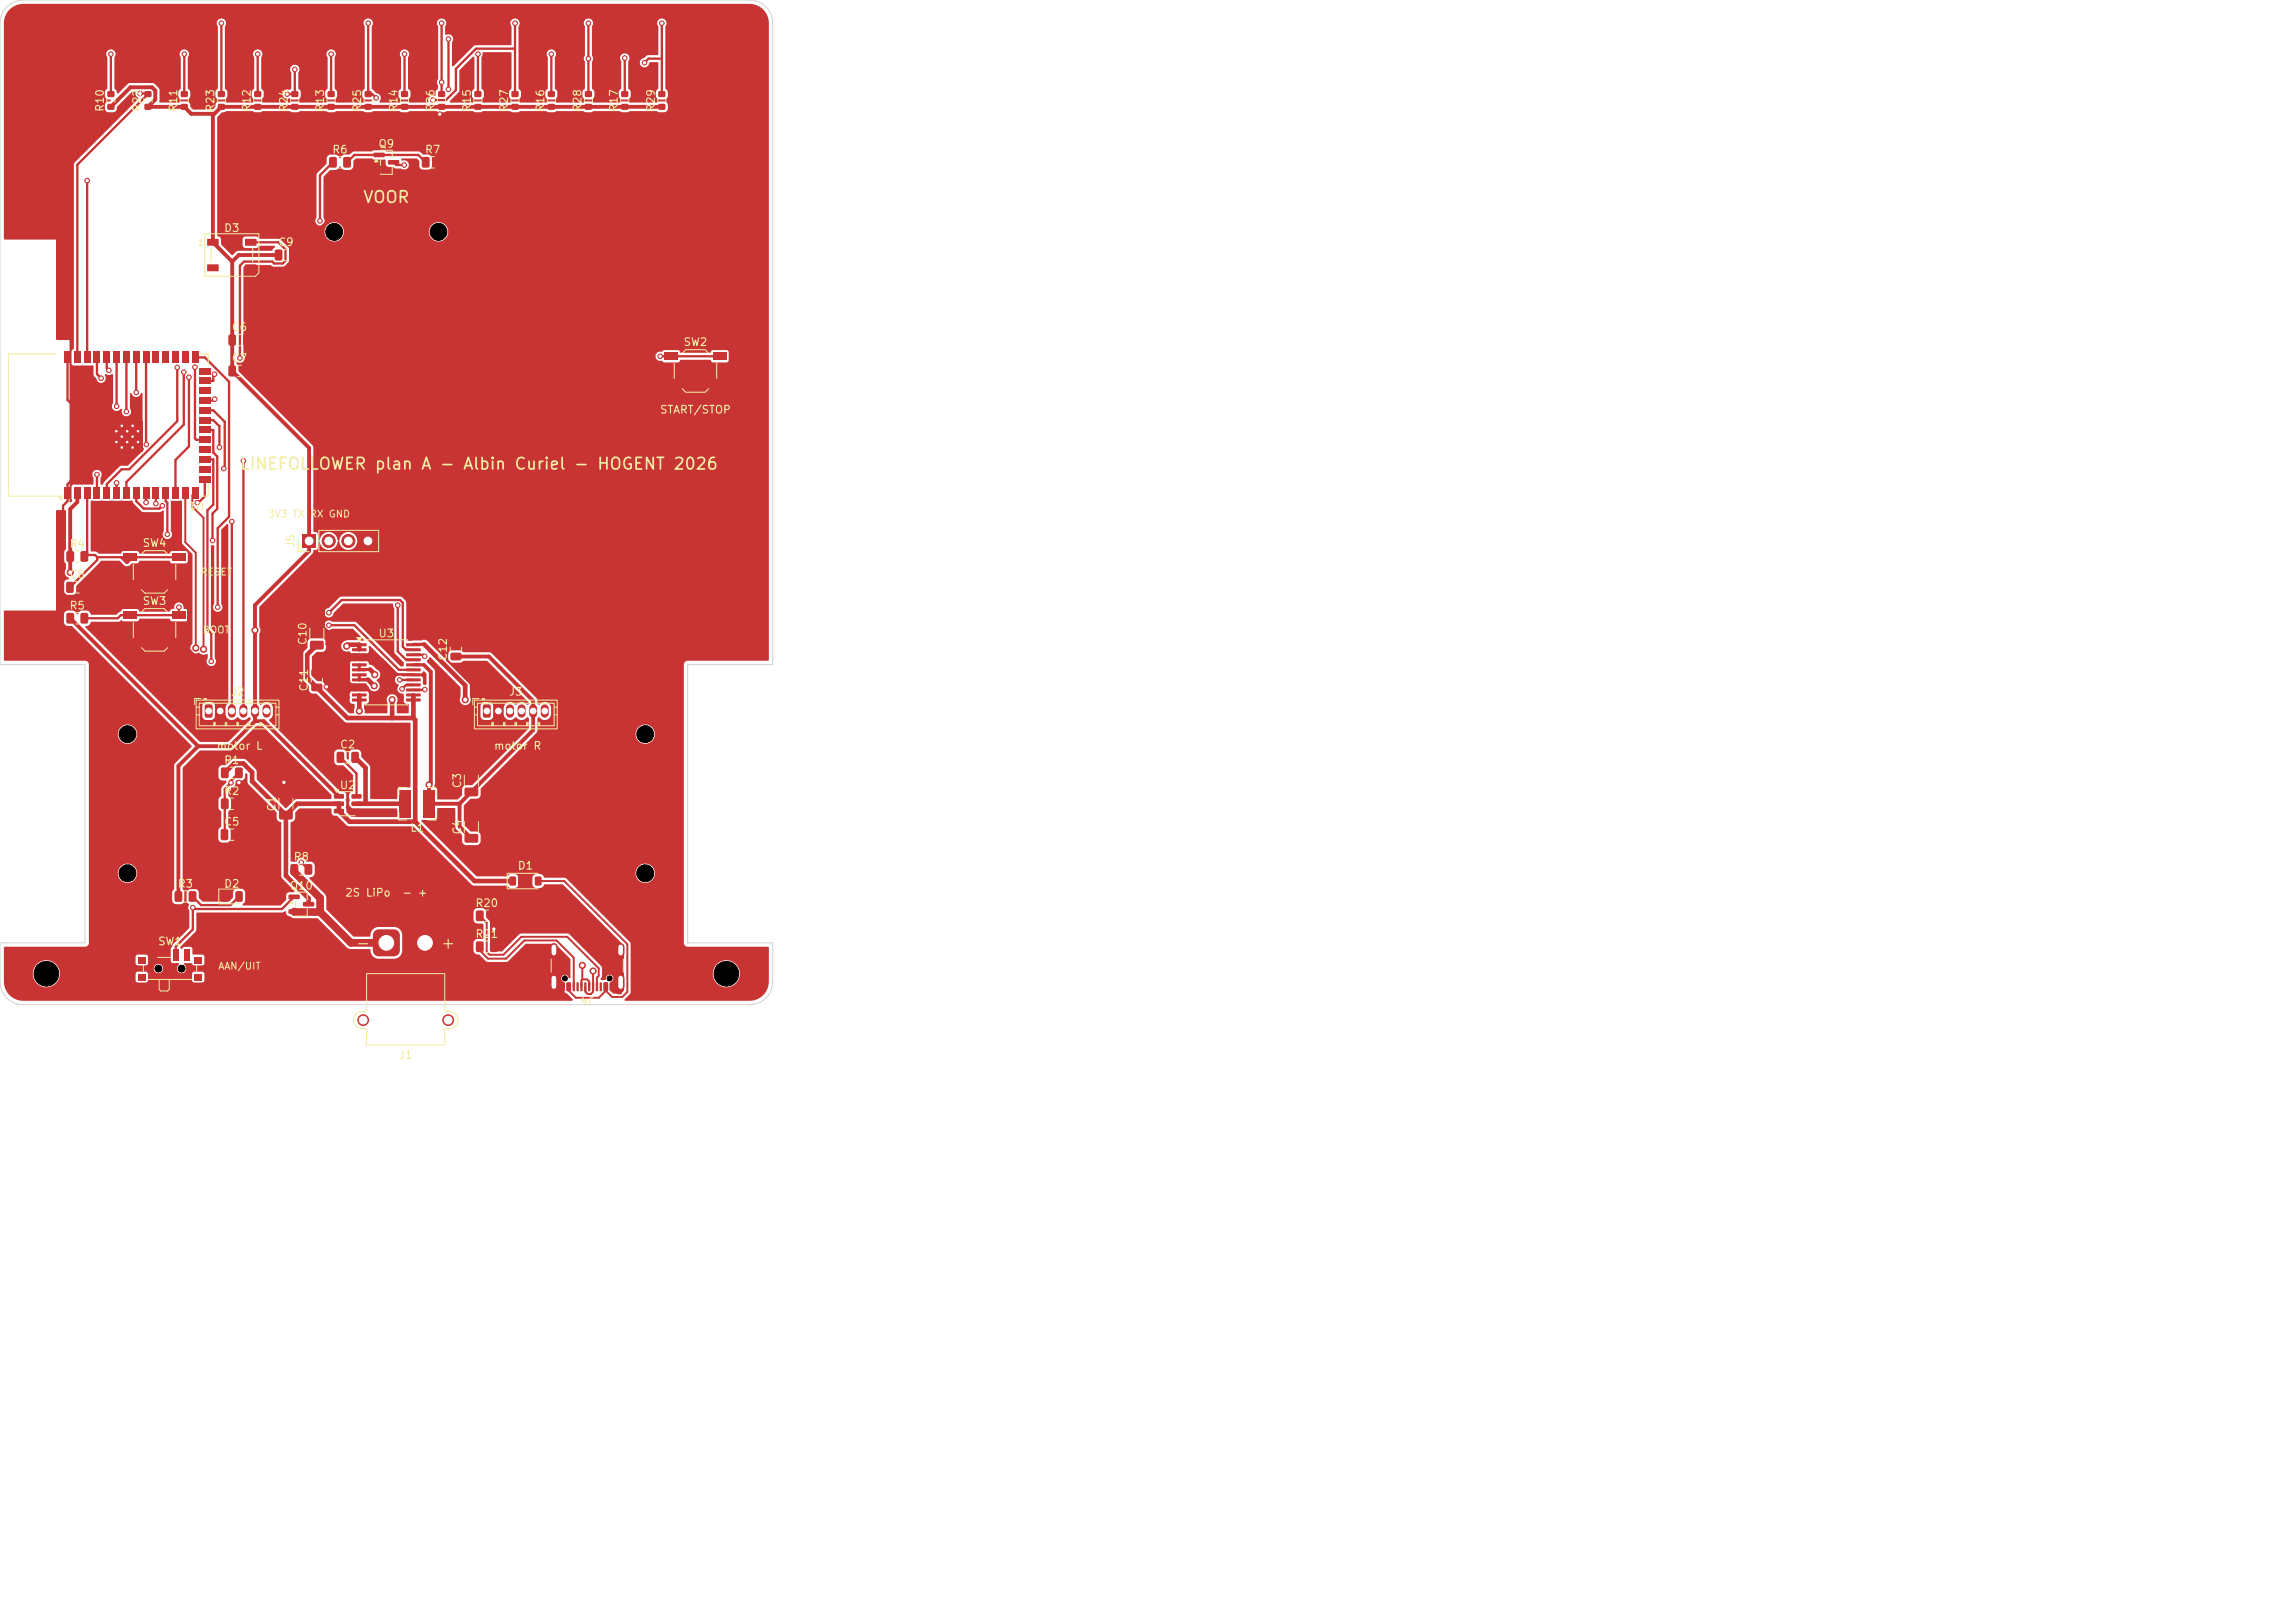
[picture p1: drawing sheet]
<svg xmlns="http://www.w3.org/2000/svg" width="297mm" height="210mm" viewBox="0 0 297 210" stroke-linecap="round" stroke-linejoin="round" font-family="sans-serif">
<defs><g id="words">
<g font-size="1.5" fill="#f2eda1">
<text x="46.9" y="26.6">VOOR</text>
<text x="31" y="61.1">LINEFOLLOWER plan A - Albin Curiel - HOGENT 2026</text>
<text x="45.9" y="123.1">-</text>
<text x="56.9" y="123.1">+</text>
</g>
<g font-size="1" fill="#f2eda1">
<text x="13.7" y="14.6" transform="rotate(-90 13.7 14.6)">R10</text>
<text x="18.5" y="14.6" transform="rotate(-90 18.5 14.6)">R22</text>
<text x="23.2" y="14.6" transform="rotate(-90 23.2 14.6)">R11</text>
<text x="28" y="14.6" transform="rotate(-90 28 14.6)">R23</text>
<text x="32.7" y="14.6" transform="rotate(-90 32.7 14.6)">R12</text>
<text x="37.5" y="14.6" transform="rotate(-90 37.5 14.6)">R24</text>
<text x="42.2" y="14.6" transform="rotate(-90 42.2 14.6)">R13</text>
<text x="47" y="14.6" transform="rotate(-90 47 14.6)">R25</text>
<text x="51.7" y="14.6" transform="rotate(-90 51.7 14.6)">R14</text>
<text x="56.5" y="14.6" transform="rotate(-90 56.5 14.6)">R26</text>
<text x="61.2" y="14.6" transform="rotate(-90 61.2 14.6)">R15</text>
<text x="66" y="14.6" transform="rotate(-90 66 14.6)">R27</text>
<text x="70.7" y="14.6" transform="rotate(-90 70.7 14.6)">R16</text>
<text x="75.5" y="14.6" transform="rotate(-90 75.5 14.6)">R28</text>
<text x="80.2" y="14.6" transform="rotate(-90 80.2 14.6)">R17</text>
<text x="85" y="14.6" transform="rotate(-90 85 14.6)">R29</text>
<text x="42.9" y="20.1">R6</text>
<text x="48.9" y="19.4">Q9</text>
<text x="54.9" y="20.1">R7</text>
<text x="28.9" y="30.3">D3</text>
<text x="35.9" y="32.1">C9</text>
<text x="29.9" y="47.1">C7</text>
<text x="29.9" y="43.1">C6</text>
<text x="88.4" y="45">SW2</text>
<text x="85.3" y="53.8">START/STOP</text>
<text x="26.5" y="64.7" transform="rotate(-180 26.5 64.7)">U1</text>
<text x="8.9" y="71.1">R4</text>
<text x="18.4" y="71">SW4</text>
<text x="38.4" y="71" transform="rotate(-90 38.4 71)">J5</text>
<text x="8.9" y="75.1">C8</text>
<text x="8.9" y="79.1">R5</text>
<text x="18.4" y="78.5">SW3</text>
<text x="39.9" y="83.6" transform="rotate(-90 39.9 83.6)">C10</text>
<text x="48.9" y="82.7">U3</text>
<text x="40.1" y="89.6" transform="rotate(-90 40.1 89.6)">C11</text>
<text x="58.1" y="85.6" transform="rotate(-90 58.1 85.6)">C12</text>
<text x="29.8" y="90.3">J2</text>
<text x="65.8" y="90.3">J3</text>
<text x="27.9" y="97.3">motor L</text>
<text x="28.9" y="99.1">R1</text>
<text x="43.9" y="97.1">C2</text>
<text x="63.9" y="97.3">motor R</text>
<text x="28.9" y="103.1">R2</text>
<text x="28.9" y="107.1">C5</text>
<text x="35.9" y="105.1" transform="rotate(-90 35.9 105.1)">C1</text>
<text x="43.9" y="102.4">U2</text>
<text x="53" y="107.9">L1</text>
<text x="59.9" y="102.1" transform="rotate(-90 59.9 102.1)">C3</text>
<text x="37.9" y="111.6">R8</text>
<text x="59.9" y="108.1" transform="rotate(-90 59.9 108.1)">C4</text>
<text x="66.9" y="112.8">D1</text>
<text x="22.9" y="115.1">R3</text>
<text x="28.9" y="115.1">D2</text>
<text x="37.4" y="115.4">Q10</text>
<text x="44.6" y="116.3">2S LiPo</text>
<text x="52" y="116.3">- +</text>
<text x="61.4" y="117.6">R20</text>
<text x="20.4" y="122.6">SW1</text>
<text x="61.4" y="121.6">R21</text>
<text x="77" y="128.7" transform="rotate(-180 77 128.7)">J4</text>
<text x="51.5" y="137.3">J1</text>
</g>
<g font-size=".9" fill="#f2eda1">
<text x="34.6" y="67.2">3V3 TX</text>
<text x="40" y="67.2">RX GND</text>
<text x="25.9" y="74.7">RESET</text>
<text x="26.2" y="82.2">BOOT</text>
<text x="28.2" y="125.7">AAN/UIT</text>
</g>
<text font-size=".8" fill="#f2eda1" x="25.5" y="32">1</text>
</g></defs>
<g fill="#c83434">
<path d="M17.8 123.8h1v.8h-1z"/>
<path d="M17.8 126h1v.8h-1z"/>
<path d="M25.2 123.8h.9v.8h-.9z"/>
<path d="M25.2 126h.9v.8h-.9z"/>
<path d="M19.4 122.8h.7v1.5h-.7z"/>
<path d="M22.4 122.8h.7v1.5h-.7z"/>
<path d="M23.9 122.8h.7v1.5h-.7z"/>
<path d="M16 79.1h1.7v1h-1.7z"/>
<path d="M22.3 79.1h1.7v1h-1.7z"/>
<path d="M16 82.9h1.7v1h-1.7z"/>
<path d="M22.3 82.9h1.7v1h-1.7z"/>
<path d="M42.6 20.4l.8-.1 .2 .2v1l-.2 .2h-.6l-.2-.2v-.9z"/>
<path d="M44.5 20.4l.7-.1 .2 .2v1l-.1 .2h-.7l-.2-.2v-.9z"/>
<path d="M70.9 13.5h.9v.7h-.9z"/>
<path d="M70.9 11.8h.9v.7h-.9z"/>
<path d="M58.3 84.5h.2h1.1l.1 .2v.6l-.2 .2-1.1-.1-.1-.2z"/>
<path d="M58.3 82.6h.2h1.1l.1 .2v.6l-.2 .2-1.1-.1-.1-.2z"/>
<path d="M13.9 13.5h.9v.7h-.9z"/>
<path d="M13.9 11.8h.9v.7h-.9z"/>
<path d="M39.1 69.2h1.7v1.7h-1.7z"/>
</g>
<g fill="#c83434" stroke="#c83434" stroke-width=".13">
<circle cx="42.5" cy="70" r=".85"/>
<circle cx="45.1" cy="70" r=".85"/>
<circle cx="47.6" cy="70" r=".85"/>
</g>
<g fill="#c83434">
<path d="M40.3 88.5h.2h1.1l.1 .2v.6l-.2 .2-1.1-.1-.1-.2z"/>
<path d="M40.3 86.6h.2h1.1l.1 .2v.6l-.2 .2-1.1-.1-.1-.2z"/>
<path d="M22.6 115.4l.7-.1 .3 .2v1l-.2 .2h-.6l-.2-.2v-.9z"/>
<path d="M24.5 115.4l.7-.1 .2 .2v1l-.1 .2h-.6l-.3-.2v-.9z"/>
<path d="M35.6 32.3h.7l.2 .1v1.1l-.1 .2h-.6l-.2-.1v-1.1z"/>
<path d="M37.5 32.3h.7l.2 .1v1.1l-.1 .2h-.6l-.2-.1-.1-1.1z"/>
<path d="M8.6 71.4l.7-.1 .3 .2v1l-.2 .2h-.6l-.2-.2v-.9z"/>
<path d="M10.5 71.4l.7-.1 .2 .2v1l-.1 .2h-.6l-.3-.2v-.9z"/>
<path d="M42.4 13.5h.9v.7h-.9z"/>
<path d="M42.4 11.8h.9v.7h-.9z"/>
<path d="M32.9 13.5h.9v.7h-.9z"/>
<path d="M32.9 11.8h.9v.7h-.9z"/>
<path d="M66.2 13.5h.9v.7h-.9z"/>
<path d="M66.2 11.8h.9v.7h-.9z"/>
<path d="M40.2 83l.2-.1h1.3l.2 .3v.7l-.2 .2-1.4-.1-.2-.2z"/>
<path d="M40.2 80h.2h1.3l.2 .2v.7l-.2 .2h-1.4l-.2-.2z"/>
<path d="M61.4 13.5h.9v.7h-.9z"/>
<path d="M61.4 11.8h.9v.7h-.9z"/>
<path d="M60.2 102l.1-.1h1.4l.2 .3v.7l-.2 .2-1.4-.1-.2-.2z"/>
<path d="M60.2 99h.1h1.4l.2 .2v.7l-.2 .2h-1.4l-.2-.2z"/>
<path d="M51.9 13.5h.9v.7h-.9z"/>
<path d="M51.9 11.8h.9v.7h-.9z"/>
<path d="M61.6 117.9l.7-.1 .3 .2v1l-.2 .2h-.6l-.2-.2v-.9z"/>
<path d="M63.5 117.9l.7-.1 .2 .2v1l-.1 .2h-.7l-.2-.2v-.9z"/>
<path d="M56.7 13.5h.9v.7h-.9z"/>
<path d="M56.7 11.8h.9v.7h-.9z"/>
<path d="M85.2 13.5h.9v.7h-.9z"/>
<path d="M85.2 11.8h.9v.7h-.9z"/>
<path d="M47.2 13.5h.9v.7h-.9z"/>
<path d="M47.2 11.8h.9v.7h-.9z"/>
<path d="M60.2 108l.1-.1h1.4l.2 .3v.7l-.2 .2-1.4-.1-.2-.2z"/>
<path d="M60.2 105h.1h1.4l.2 .2v.7l-.2 .2h-1.4l-.2-.2z"/>
<path d="M37.7 13.5h.9v.7h-.9z"/>
<path d="M37.7 11.8h.9v.7h-.9z"/>
<path d="M8.3 63h.9v1.5h-.9z"/>
<path d="M9.6 63h.9v1.5h-.9z"/>
<path d="M10.8 63h.9v1.5h-.9z"/>
<path d="M12.1 63h.9v1.5h-.9z"/>
<path d="M13.4 63h.9v1.5h-.9z"/>
<path d="M14.6 63h.9v1.5h-.9z"/>
<path d="M15.9 63h.9v1.5h-.9z"/>
<path d="M17.2 63h.9v1.5h-.9z"/>
<path d="M18.4 63h.9v1.5h-.9z"/>
<path d="M19.7 63h.9v1.5h-.9z"/>
<path d="M21 63h.9v1.5h-.9z"/>
<path d="M22.3 63h.9v1.5h-.9z"/>
<path d="M23.5 63h.9v1.5h-.9z"/>
<path d="M24.8 63h.9v1.5h-.9z"/>
<path d="M25.7 61.5h1.6v.9h-1.6z"/>
<path d="M25.7 60.3h1.6v.9h-1.6z"/>
<path d="M25.7 59h1.6v.9h-1.6z"/>
<path d="M25.7 57.7h1.6v.9h-1.6z"/>
<path d="M25.7 56.5h1.6v.9h-1.6z"/>
<path d="M25.7 55.2h1.6v.9h-1.6z"/>
<path d="M25.7 53.9h1.6v.9h-1.6z"/>
<path d="M25.7 52.6h1.6v.9h-1.6z"/>
<path d="M25.7 51.4h1.6v.9h-1.6z"/>
<path d="M25.7 50.1h1.6v.9h-1.6z"/>
<path d="M25.7 48.8h1.6v.9h-1.6z"/>
<path d="M25.7 47.6h1.6v.9h-1.6z"/>
<path d="M24.8 45.5h.9v1.5h-.9z"/>
<path d="M23.5 45.5h.9v1.5h-.9z"/>
<path d="M22.3 45.5h.9v1.5h-.9z"/>
<path d="M21 45.5h.9v1.5h-.9z"/>
<path d="M19.7 45.5h.9v1.5h-.9z"/>
<path d="M18.4 45.5h.9v1.5h-.9z"/>
<path d="M17.2 45.5h.9v1.5h-.9z"/>
<path d="M15.9 45.5h.9v1.5h-.9z"/>
<path d="M14.6 45.5h.9v1.5h-.9z"/>
<path d="M13.4 45.5h.9v1.5h-.9z"/>
<path d="M12.1 45.5h.9v1.5h-.9z"/>
<path d="M10.8 45.5h.9v1.5h-.9z"/>
<path d="M9.6 45.5h.9v1.5h-.9z"/>
<path d="M8.3 45.5h.9v1.5h-.9z"/>
</g>
<g fill="#c83434" stroke="#c83434" stroke-width=".13">
<circle cx="15.8" cy="57.9" r=".3"/>
<circle cx="17.2" cy="57.9" r=".3"/>
<circle cx="15.1" cy="57.2" r=".3"/>
<circle cx="16.5" cy="57.2" r=".3"/>
<circle cx="17.9" cy="57.2" r=".3"/>
<circle cx="15.8" cy="56.5" r=".3"/>
</g>
<path d="M14.5 54.6h3.9v3.9h-3.9z" fill="#c83434"/>
<g fill="#c83434" stroke="#c83434" stroke-width=".13">
<circle cx="17.2" cy="56.5" r=".3"/>
<circle cx="15.1" cy="55.8" r=".3"/>
<circle cx="16.5" cy="55.8" r=".3"/>
<circle cx="17.9" cy="55.8" r=".3"/>
<circle cx="15.8" cy="55.1" r=".3"/>
<circle cx="17.2" cy="55.1" r=".3"/>
</g>
<g fill="#c83434">
<path d="M18.7 13.5h.9v.7h-.9z"/>
<path d="M18.7 11.8h.9v.7h-.9z"/>
<path d="M54.6 20.4l.7-.1 .3 .2v1l-.2 .2h-.6l-.2-.2v-.9z"/>
<path d="M56.5 20.4l.7-.1 .2 .2v1l-.1 .2h-.6l-.3-.2v-.9z"/>
<path d="M23.4 13.5h.9v.7h-.9z"/>
<path d="M23.4 11.8h.9v.7h-.9z"/>
<path d="M66 113.5l.1-.1 .6 .1 .1 .1-.1 .9-.1 .1-.6-.1-.1-.1z"/>
<path d="M69.3 113.5l.1-.1 .6 .1 .1 .1-.1 .9-.1 .1-.6-.1-.1-.1z"/>
<path d="M45.6 83.3l1.7-.1 .1 .1v.2l-.1 .1h-1.6l-.2-.1z"/>
<path d="M45.6 83.9h1.7h.1v.3l-.1 .1h-1.6l-.2-.1z"/>
<path d="M45.6 84.6l1.7-.1 .1 .1v.2l-.1 .1h-1.6l-.2-.1z"/>
<path d="M45.6 85.2h1.7h.1v.3l-.1 .1h-1.6l-.2-.1z"/>
<path d="M45.6 85.9l1.7-.1 .1 .1v.2l-.1 .1h-1.6l-.2-.1z"/>
<path d="M45.6 86.5h1.7h.1v.3l-.1 .1h-1.6l-.2-.1z"/>
<path d="M45.6 87.2l1.7-.1 .1 .1v.2l-.1 .1h-1.6l-.2-.1z"/>
<path d="M45.6 87.8h1.7h.1v.3l-.1 .1h-1.6l-.2-.1z"/>
<path d="M45.6 88.5l1.7-.1 .1 .1v.2l-.1 .1h-1.6l-.2-.1z"/>
<path d="M45.6 89.1h1.7h.1v.3l-.1 .1h-1.6l-.2-.1z"/>
<path d="M45.6 89.8l1.7-.1 .1 .1v.2l-.1 .1h-1.6l-.2-.1z"/>
<path d="M45.6 90.4h1.7h.1v.3l-.1 .1h-1.6l-.2-.1z"/>
<path d="M52.6 90.4h1.8v.3v.1h-1.8l-.1-.1z"/>
<path d="M52.6 89.8l1.8-.1v.1v.2v.1h-1.8l-.1-.1z"/>
<path d="M52.6 89.1h1.8v.3v.1h-1.8l-.1-.1z"/>
<path d="M52.6 88.5l1.8-.1v.1v.2v.1h-1.8l-.1-.1z"/>
<path d="M52.6 87.8h1.8v.3v.1h-1.8l-.1-.1z"/>
<path d="M52.6 87.2l1.8-.1v.1v.2v.1h-1.8l-.1-.1z"/>
<path d="M52.6 86.5h1.8v.3v.1h-1.8l-.1-.1z"/>
<path d="M52.6 85.9l1.8-.1v.1v.2v.1h-1.8l-.1-.1z"/>
<path d="M52.6 85.2h1.8v.3v.1h-1.8l-.1-.1z"/>
<path d="M52.6 84.6l1.8-.1v.1v.2v.1h-1.8l-.1-.1z"/>
<path d="M52.6 83.9h1.8v.3v.1h-1.8l-.1-.1z"/>
<path d="M52.6 83.3l1.8-.1v.1v.2v.1h-1.8l-.1-.1z"/>
<path d="M75.7 13.5h.9v.7h-.9z"/>
<path d="M75.7 11.8h.9v.7h-.9z"/>
<path d="M8.6 75.3h.7l.2 .1v1.1l-.1 .2h-.6l-.2-.1v-1.1z"/>
<path d="M10.5 75.3h.7l.2 .1v1.1l-.1 .2h-.6l-.2-.1v-1.1z"/>
<path d="M37.4 115.8h1.3l.1 .1v.4l-.2 .1-1.2-.1-.1-.1z"/>
<path d="M37.4 117.7h1.3l.1 .1v.4l-.2 .1-1.2-.1-.1-.1z"/>
<path d="M39.2 116.7h1.4l.1 .2v.3l-.2 .1h-1.2l-.1-.1z"/>
<path d="M86 45.6h1.7v1h-1.7z"/>
<path d="M92.3 45.6h1.7v1h-1.7z"/>
<path d="M86 49.4h1.7v1h-1.7z"/>
<path d="M92.3 49.4h1.7v1h-1.7z"/>
<path d="M29.6 47.3h.7l.2 .1v1.1l-.1 .2h-.6l-.2-.1-.1-1.1z"/>
<path d="M31.5 47.3h.7l.2 .1 .1 1.1-.2 .2h-.6l-.2-.1-.1-1.1z"/>
<path d="M43.6 97.3h.7l.2 .1v1.1l-.1 .2h-.6l-.2-.1v-1.1z"/>
<path d="M45.5 97.3h.7l.2 .1 .1 1.1-.2 .2h-.6l-.2-.1v-1.1z"/>
<path d="M43.2 102.8h1.2l.1 .1v.4l-.1 .1-1.1-.1-.1-.1z"/>
<path d="M43.2 103.7h1.2l.1 .2v.3l-.1 .1h-1.1l-.1-.1z"/>
<path d="M43.2 104.7h1.2l.1 .1v.4l-.1 .1-1.1-.1-.1-.1z"/>
<path d="M45.5 104.7h1.2l.1 .1v.4l-.1 .1-1.1-.1-.1-.1z"/>
<path d="M45.5 103.7h1.2l.1 .2v.3l-.1 .1h-1.1l-.1-.1z"/>
<path d="M45.5 102.8h1.2l.1 .1v.4l-.1 .1-1.1-.1-.1-.1z"/>
<path d="M37.6 111.9l.7-.1 .3 .2v1l-.2 .2h-.6l-.2-.2v-.9z"/>
<path d="M39.5 111.9l.7-.1 .2 .2v1l-.1 .2h-.7l-.2-.2v-.9z"/>
<path d="M78.9 127.1h.5l.1 .1v.9l-.1 .1-.4 .1-.1-.1z"/>
<path d="M78.1 127.1h.4l.2 .1v.9l-.1 .1-.4 .1-.1-.1z"/>
<path d="M77.1 127.1l.3 .1v1l-.1 .1-.2-.1z"/>
<path d="M76.1 127.1l.3 .1v1l-.1 .1-.2-.1z"/>
<path d="M75.6 127.1l.3 .1v1l-.1 .1-.2-.1z"/>
<path d="M74.6 127.1l.3 .1v1l-.1 .1-.2-.1z"/>
<path d="M73.3 127.1h.5l.1 .1v.9l-.1 .1-.4 .1-.1-.1z"/>
<path d="M72.5 127.1h.4l.2 .1v.9l-.1 .1-.4 .1-.1-.1z"/>
<path d="M74.1 127.1l.3 .1v1l-.1 .1-.2-.1z"/>
<path d="M75.1 127.1l.3 .1v1l-.1 .1-.2-.1z"/>
<path d="M76.6 127.1l.3 .1v1l-.1 .1-.2-.1z"/>
<path d="M77.6 127.1l.3 .1v1l-.1 .1-.2-.1z"/>
</g>
<path d="M71.7 122.5v.8M71.7 126.6v1.1M80.3 122.5v.8M80.3 126.6v1.1" fill="none" stroke="#c83434" stroke-width="1"/>
<g fill="#c83434">
<path d="M8.6 79.4l.7-.1 .3 .2v1l-.2 .2h-.6l-.2-.2v-.9z"/>
<path d="M10.5 79.4l.7-.1 .2 .2v1l-.1 .2h-.6l-.3-.2v-.9z"/>
<path d="M16 71.6h1.7v1h-1.7z"/>
<path d="M22.3 71.6h1.7v1h-1.7z"/>
<path d="M16 75.4h1.7v1h-1.7z"/>
<path d="M22.3 75.4h1.7v1h-1.7z"/>
<path d="M36.2 105l.1-.1h1.4l.2 .3v.7l-.2 .2-1.4-.1-.2-.2z"/>
<path d="M36.2 102h.1h1.4l.2 .2v.7l-.2 .2h-1.4l-.2-.2z"/>
<path d="M48.4 19.8h1.3l.1 .1v.4l-.2 .1-1.2-.1-.1-.1z"/>
<path d="M48.4 21.7h1.3l.1 .1v.4l-.2 .1-1.2-.1-.1-.1z"/>
<path d="M50.2 20.7h1.4l.1 .2v.3l-.2 .1h-1.2l-.1-.1z"/>
<path d="M62.6 91.2l.7-.1 .2 .2v1.3l-.1 .2-.7 .1-.2-.2v-1.3z"/>
</g>
<path d="M64.5 91.7v.7M66 91.7v.7M67.5 91.7v.7M69 91.7v.7M70.5 91.7v.7" fill="none" stroke="#c83434" stroke-width="1"/>
<g fill="#c83434">
<path d="M61.6 121.9l.7-.1 .3 .2v1l-.2 .2h-.6l-.2-.2v-.9z"/>
<path d="M63.5 121.9l.7-.1 .2 .2v1l-.1 .2h-.7l-.2-.2v-.9z"/>
<path d="M28.2 13.5h.9v.7h-.9z"/>
<path d="M28.2 11.8h.9v.7h-.9z"/>
<path d="M28.6 103.4l.7-.1 .3 .2v1l-.2 .2h-.6l-.2-.2v-.9z"/>
<path d="M30.5 103.4l.7-.1 .2 .2v1l-.1 .2h-.7l-.2-.2v-.9z"/>
<path d="M26.8 30.9h1.4l.1 .8-1.4 .1z"/>
<path d="M26.8 34.2h1.4l.1 .8-1.4 .1z"/>
<path d="M31.7 34.2h1.4l.1 .8-1.4 .1z"/>
<path d="M31.7 30.9h1.4l.1 .8-1.4 .1z"/>
<path d="M28.6 115.4l.7-.1 .2 .2v1l-.1 .2h-.6l-.2-.2z"/>
<path d="M30.5 115.4l.7-.1 .2 .2v1l-.1 .2h-.6l-.2-.2z"/>
<path d="M28.6 107.3h.7l.2 .1v1.1l-.1 .2h-.6l-.2-.1-.1-1.1z"/>
<path d="M30.5 107.3h.7l.2 .1v1.1l-.1 .2h-.6l-.2-.1v-1.1z"/>
<path d="M28.6 99.4l.7-.1 .3 .2v1l-.2 .2h-.6l-.2-.2v-.9z"/>
<path d="M30.5 99.4l.7-.1 .2 .2v1l-.1 .2h-.7l-.2-.2v-.9z"/>
<path d="M51.7 102.2h1.5v3.6h-1.5z"/>
<path d="M54.8 102.2h1.5v3.6h-1.5z"/>
<path d="M29.6 43.3h.7l.2 .1v1.1l-.1 .2h-.6l-.2-.1-.1-1.1z"/>
<path d="M31.5 43.3h.7l.2 .1 .1 1.1-.2 .2h-.6l-.2-.1-.1-1.1z"/>
<path d="M80.4 13.5h.9v.7h-.9z"/>
<path d="M80.4 11.8h.9v.7h-.9z"/>
<path d="M26.6 91.2l.7-.1 .2 .2v1.3l-.1 .2-.7 .1-.2-.2v-1.3z"/>
</g>
<path d="M28.5 91.7v.7M30 91.7v.7M31.5 91.7v.7M33 91.7v.7M34.5 91.7v.7" fill="none" stroke="#c83434" stroke-width="1"/>
<g fill="#c83434" stroke="#c83434" stroke-width=".13">
<circle cx="58" cy="132" r=".7"/>
<circle cx="47" cy="132" r=".7"/>
</g>
<path d="M48.4 120.5l.3-.2h.3h2l.5 .1 .2 .3v.3v2l-.1 .5-.3 .2-.3 .1h-2l-.5-.2-.2-.3-.1-.3v-2z" fill="#c83434"/>
<g fill="#c83434" stroke="#c83434" stroke-width=".13">
<circle cx="55" cy="122" r="1.75"/>
<circle cx="42.2" cy="88.9" r=".3"/>
<circle cx="56.9" cy="14.8" r=".3"/>
<circle cx="63.9" cy="120.2" r=".3"/>
<circle cx="36.7" cy="101.2" r=".3"/>
<circle cx="30.9" cy="101.3" r=".3"/>
<circle cx="39" cy="111.6" r=".3"/>
<circle cx="25" cy="117.4" r=".3"/>
<circle cx="28.2" cy="78.6" r=".3"/>
<circle cx="23.1" cy="78.6" r=".3"/>
<circle cx="25.2" cy="47.5" r=".3"/>
<circle cx="41.4" cy="28.6" r=".3"/>
<circle cx="55.5" cy="101.6" r=".4"/>
<circle cx="9.1" cy="74.1" r=".4"/>
<circle cx="33" cy="81.5" r=".4"/>
<circle cx="71.3" cy="7" r=".3"/>
<circle cx="14.3" cy="7" r=".3"/>
<circle cx="13.1" cy="48.9" r=".3"/>
<circle cx="14.1" cy="47.9" r=".3"/>
<circle cx="50.7" cy="90.5" r=".4"/>
<circle cx="60.2" cy="90.5" r=".4"/>
<circle cx="42.9" cy="7" r=".3"/>
<circle cx="33.3" cy="7" r=".3"/>
<circle cx="15.1" cy="62.5" r=".3"/>
<circle cx="66.6" cy="3" r=".3"/>
<circle cx="56" cy="12.9" r=".3"/>
<circle cx="61.9" cy="7" r=".3"/>
<circle cx="52.3" cy="7" r=".3"/>
<circle cx="57.2" cy="10.6" r=".3"/>
<circle cx="57.2" cy="3" r=".3"/>
<circle cx="22.9" cy="47.5" r=".3"/>
<circle cx="83.4" cy="8.1" r=".3"/>
<circle cx="85.7" cy="3" r=".3"/>
<circle cx="24.5" cy="48.8" r=".3"/>
<circle cx="47.6" cy="3" r=".3"/>
<circle cx="12.5" cy="61.4" r=".3"/>
<circle cx="48.7" cy="12.7" r=".3"/>
<circle cx="37.2" cy="12.2" r=".3"/>
<circle cx="25.5" cy="65" r=".3"/>
<circle cx="38.2" cy="9" r=".3"/>
<circle cx="76.1" cy="3" r=".3"/>
<circle cx="23.8" cy="48.2" r=".3"/>
<circle cx="76.1" cy="7.6" r=".3"/>
<circle cx="21" cy="65.4" r=".3"/>
<circle cx="55" cy="89.2" r=".3"/>
<circle cx="18.9" cy="65" r=".3"/>
<circle cx="51.7" cy="88" r=".3"/>
<circle cx="20.2" cy="65.2" r=".3"/>
<circle cx="52" cy="89.1" r=".3"/>
<circle cx="21.7" cy="69.1" r=".3"/>
<circle cx="42.6" cy="80.9" r=".3"/>
<circle cx="76.8" cy="125.6" r=".4"/>
<circle cx="25.3" cy="83.9" r=".4"/>
<circle cx="75.4" cy="124.9" r=".4"/>
<circle cx="26.3" cy="84" r=".4"/>
<circle cx="27.3" cy="85.6" r=".3"/>
<circle cx="29.9" cy="101.3" r=".3"/>
<circle cx="42.6" cy="79.3" r=".3"/>
<circle cx="27.5" cy="69.9" r=".3"/>
<circle cx="51.5" cy="78.3" r=".3"/>
<circle cx="28.4" cy="57.9" r=".3"/>
<circle cx="29" cy="60.6" r=".3"/>
<circle cx="55" cy="84.9" r=".3"/>
<circle cx="27.8" cy="51.6" r=".3"/>
<circle cx="85.4" cy="46.1" r=".3"/>
<circle cx="27.8" cy="48.4" r=".3"/>
<circle cx="31" cy="46.3" r=".3"/>
<circle cx="18.9" cy="57.5" r=".3"/>
<circle cx="30" cy="67.5" r=".3"/>
<circle cx="31.5" cy="59.6" r=".3"/>
<circle cx="17.6" cy="50.8" r=".3"/>
<circle cx="16.4" cy="53.3" r=".3"/>
<circle cx="15.1" cy="52.6" r=".3"/>
<circle cx="11.3" cy="23.4" r=".3"/>
<circle cx="28.6" cy="3" r=".3"/>
<circle cx="18.1" cy="12.1" r=".3"/>
<circle cx="23.8" cy="7" r=".3"/>
<circle cx="44.9" cy="83.6" r=".4"/>
<circle cx="48.5" cy="87.3" r=".4"/>
<circle cx="48.4" cy="88.7" r=".4"/>
<circle cx="46.5" cy="92" r=".4"/>
<circle cx="52.3" cy="21.4" r=".3"/>
<circle cx="58" cy="11.6" r=".3"/>
<circle cx="58" cy="5.1" r=".3"/>
<circle cx="80.8" cy="7.5" r=".3"/>
</g>
<g fill="none" stroke="#c83434" stroke-width=".3">
<path d="M14.4 7v5.2M18.1 12.1h1v.1l-9.1 9.1v25M23.8 7v5.2M28.6 3v9.2M33.3 7v5.2M38.1 9v3.2h-.9M42.8 7v5.2M47.6 3v9.2h.6l.5 .5M52.3 7v5.2M56.9 14.8v6.2M57.1 3v9.2M58 5.1v6.5"/>
<path d="M61.9 7v5.2M66.7 6.3h-5.1l-2.6 2.6v2.8l-1.3 1.3h-1.7M66.7 3v9.2M71.3 7v5.2M76.1 3v9.2M80.8 7.5v4.7M85.6 3v9.2M85.6 7.6h-1.7l-.5 .5M11.3 23.4v22.9M32.5 31.4h3.5l.9 .9v1.4l-.3 .4h-1.1l-.3-.3h-3.6l-.6 .6v11.9M43.1 21l-1.7 1.7v5.9M44.9 21l1-.9h8.2l1 .9"/>
<path d="M50.9 21l.4 .4h1M56.9 21l-1.1 1.1h-6.6l-.2-.1-11 11v.5l-1.2 1.2h-4.3l-.6 .5v12.8l15.7 15.7v6.3M56.9 21l28.7 28.7v.2h7.5M8.7 46.3v5.5l5.5 5.4M12.5 46.3v2.1l.6 .5M13.8 46.3v1.4l.3 .2M14.2 57.2l-5.5 5.4v2.3l-.5 .5v11.3l.3 .4h1.3l1.1-1.1h4.6l.1-.1h8.8v8l4.1 4.2v3.9M15.1 55.8v1.4h-.9M15.1 46.3v6.3M15.8 55.1v2.8M16.4 46.3v7M16.5 55.8v1.4"/>
<path d="M17.2 55.1v2.8M17.6 46.3v4.5M17.9 55.8v1.4M18.9 46.3v11.2M22.9 47.5v7l-6.2 6.2h-1l-1.9 1.9v1.2M23.8 48.2v6.7l-7.4 7.5v1.4M24.5 48.8v9l-1.8 1.7v4.3M25.2 47.5v9.2l.2 .2h1.1M25.3 46.3h1.2l3.1 3.1v17.5l-1.4 1.4v10.3M26.5 53.1h1.1l1.5 1.5v5.9l-.1 .1M26.5 59.4h1.1v5.9l-.8 .7v15.5l.5 .5v3.6M26.5 55.6h1.1v3l.5 .5v6.7l-.6 .6v3.5"/>
<path d="M26.5 54.4h1.1l.8 .8v2.7M27.8 48.4l-.2 .2v.7h-1.1M27.8 51.6l-.2 .2h-1.1M31.5 59.6v32.4M85.4 46.1h7.7M11.1 71.8h1.2l.3 .3M11.3 63.8v7.8l-.4 .4M12.5 61.4v2.4M12.6 72.1h4.3M12.6 72.1v.4l-3.5 3.5M15.1 62.5v1.3M15.6 72.1l.8 .7h.1l.7-.7h5.9"/>
<path d="M17.6 63.8v1.1l1 .9h2l.4-.4M18.9 63.8v1.2M20.2 63.8v1.4M21.4 63.8v1.1l.3 .2v4M23.1 78.6v1h-7.5l-.4 .4h-4.3M26.5 62v2.2l-.8 .8h-.2M30 67.5v24.5M42.6 79.3l1.6-1.7h7.6l.3 .4v5.7l.4 .4h1M47.6 70l-5.7 5.7v5.5l.4 .3v1.9l1.3 1.3M47.6 70l10.3 10.2v5.2l5.3 5.3 1.3 .1v5.2l-3.5 3.5M51.5 78.3v6l1.1 1.1h.9M16.9 83.4h7.5"/>
<path d="M24.4 83.4h.1M41 87.1h1.2M41.9 80.5h-.9l-1.9 1.9v14.3l5.9 5.9v1.6l.7 .8h.4M42.6 80.9h3.3l5.7 5.8h1.9M43.6 84.7h2.9v.7h3l1.9 1.9h2.1M43.6 84.7l-1.4 1.4v2.8M44 98l2.1 2.1v3M45.2 84.7v3.6l.3 .3h1v.7M51.7 88h1.8M53.5 84.7h1.3l.2 .2M53.5 88.6h-1l-.5 .5M55 89.2l-1.5 .1"/>
<path d="M57.9 83.1h1.1M24.9 116l1.1 1.1h3.8l1.1-1.1M25 117.4v2.9l-2.2 2.2v1.1M30.9 101.3v6.7l-1.8 1.9v6.1l-1.1-1.1h-3.6l-.4 .4v2.9l-4.3 4.3v1.1M30.9 100l-1 1v.3l-.8 .8-.1 5.9M36.7 101.2v1.1l.3 .2M38.1 116.1l-1.6 1.5h-11.5M39 111.6l.9 .9M61 105.5l6.2 6.2v3.5l-3.3 3.3v4M71.7 122.9v5.6h.3l.8-.8M80.3 122.9v5.6h-.3l-.8-.8"/>
</g>
<path d="M14.4 13.8l2.5-2.5h2.8l.4 .4v1.2l-1 .9h4.7l1 .9h2.9l.9-.9h57M27.6 14.7v16.7l2.5 2.5M30.1 33.9v14.1l9.9 10v13.3l-7 7v15M36 33h-5.1l-.8 .9M10 63.8v1.2l-.9 .9v8.2M9.1 80l16.5 16.6M25.6 96.6l-2.5 2.5v16.9M33 93.3h1.1l9.8 9.8M33 93.3l-3.2 3.3h-4.2M54.8 86l1 .9v14.4l-.3 .3v2.4h4M59 85h4.3l5.7 5.7v3.8l-9.5 9.5M59.5 104v3l1.5 1.5" fill="none" stroke="#c83434" stroke-width=".5"/>
<path d="M46.5 84v.1M46.5 86v.7l1.4-.1M46.5 87.3v.7l1.1-.1M46.5 89.9v.1M53.5 86h1.3M53.5 89.9v.1M54.9 83.4h-1.4" fill="none" stroke="#c83434" stroke-width=".4"/>
<g fill="none" stroke="#c83434" stroke-width=".6">
<path d="M41 83.5l-1.2 1.2v3l5.2 5.2h8.5M44.9 83.6l.1-.2h1.5v.6M45.9 98l1.4 1.4v4.6M46.5 90v2M47.6 87.9l.8 .8M47.9 86.6l.6 .7M50.7 90.5v2.4M53.5 92.9l.2 .2v13.2M53.5 90v2.9M54.9 83.4l5.3 5.3v1.8M29.1 100l1.2-1.2h1.2l1.1 1.1v1.2l4.4 4.4M37 105.5v7.8l2.9 2.9v.8"/>
<path d="M37 105.5l1.5-1.5h5.4v1l1.3 1.3h8.5M46.1 104h6.4M53.7 106.3l7.7 7.7h4.9"/>
</g>
<path d="M24 63.8v6.4l1.3 1.3v12.4M25.3 63.8l-.4 .3v1.5l1.4 1.4v17M62.1 118.5l.9 .9v3.8l.4 .3h1.8l2.3-2.3h5.9l4.1 4.1v1l-.2 .2v1.2M69.6 114h3.4l8.2 8.2v6.1l-.7 .7h-1.3l-.8-.8M62.1 122.5v.5l1.1 1h2.3l2.4-2.3h4.1l2.2 2.2v3.8M73.6 127.7v.5l.9 .9h3l.9-.9M75.4 126.7l-.2 .1v.9M75.4 126.7h.6l.2 .3v.7M75.4 124.9v1.8M76.7 125.6v2.7l-.2 .3h-.5l-.3-.3v-.6M78.4 127.7v.5" fill="none" stroke="#c83434" stroke-width=".25"/>
<path d="M38.1 118h3.3M38.1 112.5v.4l3.3 3.3v1.8M41.4 118l4 4h4.6" fill="none" stroke="#c83434" stroke-width="1"/>
<g fill="#c83434">
<path d="M1.3 1.1l.8-.4 .9-.2h94a2.5 2.5 0 0 1 2.5 2.5v82.4l-.1 .1h-10.5l-.2 .1-.2 .2v36.1a.52 .52 0 0 0 .4 .6h10.5l.1 4.5a2.5 2.5 0 0 1-2.5 2.5h-16.1l-.1-.1v-.1l.7-.7 .1-.2v-2.5h10.6a1.75 1.75 0 0 0 2.5 1.7 1.75 1.75 0 0 0 .4-3 1.75 1.75 0 0 0-2.8 1.1l-.1 .2h-10.6v-3.8l-.1-.2-8.2-8.2-.2-.1h-2.6l-.4-.4-.7-.1a.52 .52 0 0 0-.5 .5v.9l.1 .3 .4 .1a.92 .92 0 0 0 .9-.1l.2-.4h2.4l7.8 7.9v5.9l-.4 .4h-.9l-.4-.4 .1-1.1a.48 .48 0 0 0 .3-.6 .48 .48 0 0 0-.6-.4 .48 .48 0 0 0-.4 .6v.1h-.4a.22 .22 0 0 1-.3-.1 .22 .22 0 0 1 .2-.3v-1.2l-.1-.2-4.2-4.2h-6.2l-.2 .1-2.2 2.2h-1.4l-.2-.2v-3.6l-.5-.6v-.8l-.2-.2-.3-.2h-.7l-.3 .2-.1 .3v1a.54 .54 0 0 0 .5 .5h.6l.2 .1-.1 1.8-.7 .1a.54 .54 0 0 0-.5 .5v1a.66 .66 0 0 0 .7 .5l.9 .9 .2 .1h2.5l.2-.1 2.3-2.3h3.7l2 2v2.5a.23 .23 0 0 1-.3-.3 .48 .48 0 0 0-.8 0 .48 .48 0 0 0 .2 .8l.1 1.2 1.1 1v.2h-71.1a2.5 2.5 0 0 1-2.5-2.5v-1.1h3.7a1.75 1.75 0 0 0 1.7 1.9 1.75 1.75 0 0 0 1.9-1.8h9.7l.1 .9 .2 .2h1.2l.1-.2 .1-.9h5.6l.1 .9 .1 .2h1.2l.2-.2v-.9l-.2-.3h-1.1l-.3 .3h-5.6l-.3-.3h-1.1l-.3 .3h-9.7l-.2-.7h12.3v.1a.61 .61 0 0 0 .9 .4 .61 .61 0 0 0 0-1 .61 .61 0 0 0-.9 .5l-12.3-.1a1.75 1.75 0 0 0-1.9-.9 1.75 1.75 0 0 0-1.5 1.6h-3.7v-2.1h17v.9l.2 .2h1.2l.2-.1v-1l-.2-.3h-1.1l-.3 .3h-17v-1.2l.1-.1h10.5l.2-.1 .2-.3v-9.2h3.7a1.25 1.25 0 0 0 1.8 1.3 1.25 1.25 0 0 0 .3-2.2 1.25 1.25 0 0 0-2 .7l-.1 .2h-3.7v-18h3.7a1.25 1.25 0 0 0 1.8 1.3 1.25 1.25 0 0 0 .3-2.2 1.25 1.25 0 0 0-2 .7l-.1 .2h-3.7v-9l-.2-.3-.2-.1h-10.5l-.1-.1v-6.3l6.7-.1v-12.9l.2-.1h1l.1 .1v4.9l-.2 .5v1l.2 .4v.8a.73 .73 0 0 0 .4 1.1 .31 .31 0 0 1-.4 .2l-.2 .4v1.3l.4 .3h.7l.3-.1 .1-.3 .1-.8 3.2-3.2h2.3l.7 .6 .2 .1 .4-.1 .4-.3h.7l.3-.3h3.8l.4 .3h1.7l.3-.2v-1.2l-.3-.2h-1.8l-.3 .3h-3.8l-.4-.3h-1.8l-.3 .3h-2.8l-.3-.2-.7-.1-.1-6.4 .1-.1h5.2h.2l.1 .3 1.1 1.1 2.3 .1 .4-.2 .1 .1v2.6a.61 .61 0 0 0 .1 .8 .61 .61 0 0 0 .8-.1 .61 .61 0 0 0 0-.8v-3.8l.1-.1h1.2l.2 .1v5.3v.2l1.3 1.3v11.5a.73 .73 0 0 0-.2 1 .73 .73 0 0 0 1 .3 .94 .94 0 0 0 1.1 .1l.1 .6a.62 .62 0 0 0 .1 .8 .62 .62 0 0 0 .8 0 .62 .62 0 0 0 0-.9v-3.2l-.5-.7v-10.5l.1-.2h.3v.2v7.5a.62 .62 0 0 0 .1 .8 .62 .62 0 0 0 .9 0 .62 .62 0 0 0-.1-.9v-9.5l.7-.8h.2v.1v23l-.3 .5v1a.87 .87 0 0 0 .7 .8 .87 .87 0 0 0 .9-.4 .94 .94 0 0 0 1.5 0l.1 .2v.1l-2.9 2.9h-3.6l-4.7-4.7h5v1.4a.54 .54 0 0 0 .5 .5l.8-.1 .2-.2 .1-.2-.1-1.6-.3-.3h-.7a.54 .54 0 0 0-.5 .5h-5l-10.1-10.1-.1-.1 .2-.1a.69 .69 0 0 0 .6-.5h3.5a.43 .43 0 0 1 .6-.1h1.9l.3-.3h3.8l.3 .3h1.9l.2-.2v-1.2l-.1-.2-.4-.1a.62 .62 0 0 0-.6-.7 .62 .62 0 0 0-.6 .6l-.2 .2a.59 .59 0 0 0-.5 .3h-3.8l-.3-.3h-1.8l-1 .7h-3.2h-.1a.55 .55 0 0 0-.5-.5l-.8 .1-.4 .4-.3-.3-.2-.2h-.7a.54 .54 0 0 0-.5 .5v1l.1 .3 .3 .2h.6l15.5 15.5-2.2 2.3-.1 .2v16l-.2 .4v1.1a.54 .54 0 0 0 .5 .5l.8-.1 .4-.4 .4 .5 .1 .1a.73 .73 0 0 0 0 .8v2.2l-2.1 2.1-.3 .6v1.7l.2 .1h.8v.2a.61 .61 0 0 0 0 .9 .61 .61 0 0 0 .8 0 .61 .61 0 0 0 0-.9l-.1-.1 .1-.1h.9l.3 .3h1.1l.2-.2 .1-.9-.2-.2-1.4-.1v-.7l-.2-.3h-.9l-.3 .3-.2-.2 2.1-2.2v-2.2l.1-.1h11.1l.3-.2 .1 .1a.62 .62 0 0 0 .6 .6l.4 .2h3.1l3.9 3.9 .3 .1h2.5l.1 .1a1.09 1.09 0 0 0 1.1 1.2l2.2-.1 .5-.3 .3-.5 .1-2.2a1.06 1.06 0 0 0-1.1-1.1l-2.2 .1a1.12 1.12 0 0 0-.9 1.1l-2.2 .1-3.4-3.5-.1-1.6-.1-.3-2-2.1a.16 .16 0 0 1 0-.2 .16 .16 0 0 1 .2 0l.3-.2 .1-.2v-1.2l-.3-.3-.8-.2a.61 .61 0 0 0-.6-.4 .61 .61 0 0 0-.6 .5h-.7l-.1-.1v-5a.69 .69 0 0 0 .6-.6v-.7l.5-.5h4.1l.1 .1v.5a.51 .51 0 0 0 .7 .4l1.3 1.2 .3 .1h8.3l7.5 7.6 .3 .1h4.3l.5 .3a.92 .92 0 0 0 .9-.1l.1-.4v-.9l-.1-.3-.3-.1h-.7l-.4 .3h-3.9l-.5-.5h21a1.25 1.25 0 0 0 1.8 1.3 1.25 1.25 0 0 0 .3-2.2 1.25 1.25 0 0 0-2 .7l-.1 .2h-21l-6.7-6.7 .1-.1h1.8l.2-.2v-1.2v-.1h2.3v2.4l.1 .3 .8 .8 .1 1 .2 .2 .2 .1 1.6-.1 .3-.4-.1-1-.3-.3h-.9l-.9-.9v-2.5l.9-.8 .9-.1 .2-.1 .2-.3v-.9l7.2-7.1h12.8v.2a1.25 1.25 0 0 0 2 1 1.25 1.25 0 0 0 0-2.2 1.25 1.25 0 0 0-2 1h-12.8l.2-.4v-1.5l.2-.2a.85 .85 0 0 0 .9 .3 .85 .85 0 0 0 .6-.7v-1a.89 .89 0 0 0-1.6-.2l-.1-.2v-.4l-.2-.3-5.9-5.9h-3.5l-.4-.2h-1.2l-.4 .2v1h-.1l-2.8-2.6-2.5 .1v-5l-.1-.2-.6-.5h-7.7l-.3 .1-1.3 1.4a.62 .62 0 0 0-.6 .6 .62 .62 0 0 0 .6 .6 .62 .62 0 0 0 .6-.6l1.2-1.2h6.4l.2 .7v5.6l.1 .2 1.1 1.1v.5h-.4l-5.7-5.7h-.2l-3-.1a.61 .61 0 0 0-.8 .1 .61 .61 0 0 0 .1 .9 .61 .61 0 0 0 .8 0h2.7l1.3 1.3a.17 .17 0 0 1 0 .2 .17 .17 0 0 1-.3 0l-1.6-.1a.78 .78 0 0 0-.9 .5 .78 .78 0 0 0 .3 .9l.4 .1a.3 .3 0 0 1 .5 .2l1 .1h1a.51 .51 0 0 0 .3-.8 .16 .16 0 0 1 0-.2 .16 .16 0 0 1 .2 0l3.6 3.5 2.9 .1 .2-.1 .2-.2h.1l.3 .3v1.4h-.4l-.1-.9-.2-.2h-2.3a.62 .62 0 0 0-1 .2 .62 .62 0 0 0 .4 .9v.1a.61 .61 0 0 0-.1 .7 .61 .61 0 0 0 .6 .3l.1 .2v.8a.47 .47 0 0 0 .6 .4l.1 1.2h-1.4l-.2-.1 .1-1.3a.71 .71 0 0 0-.7-1.1 .71 .71 0 0 0-.6 1.1v1.3l-.1 .1h-2.8l-.1-.7 .1-.5a.53 .53 0 0 0 .5-.3 .53 .53 0 0 0 0-.6 .6 .6 0 0 0-.2-.8h-.9h-1.1a.54 .54 0 0 0-.2 .8v.6a.51 .51 0 0 0 .5 .3l.1 .5-.1 .6-.1 .1h-.5l-3.2-3.2a.77 .77 0 0 0-.3-.9l-.7-.1-.6-.6v-1.6h4.8v2.2l.1 .2 .3 .2h1.7l.4 .4a.72 .72 0 0 0 1.2 .4 .72 .72 0 0 0-.2-1.2l.1-.1a.72 .72 0 0 0 .4-.7 .72 .72 0 0 0-.5-.7l-.6-.5a.36 .36 0 0 1-.4-.4l-.3-.2h-1.8l-.3 .2-.1 .2h-4.8v-.9l.6-.6 .8-.1 .2-.1 .2-.3v-.8l-.2-.3-.2-.2-1.7 .1-.3 .3v.8l-.5 .5-.1 .3v3.2l.1 .3 .7 .7v.5l.1 .3a.96 .96 0 0 0 .9 .2l3.7 3.7h8.4v8.3l-1.5 .1-.2 .2v1.2v.1h-3.4l-.1-4.3-1.1-1.1-.1-.6-.1-.3-.3-.1h-.6a.54 .54 0 0 0-.6 .5v.7l-.1 .1-.1-.2-.1-.7-.1-.3-.3-.1h-.6a.54 .54 0 0 0-.6 .5v1l.2 .4 .3 .1h.7l1.3 1.3v2l-.4 .3-.1 .2 .1 .7-.1 .7 .1 .3 .3 .1h5.7l.1 .1v1h-6l-.6-.7-.1-.5 .1-.3-.1-.7 .1-.7-.1-.2-.2-.1-.5-.1-9.1-9.1-.1-.2 .5-.5v-1.2a.89 .89 0 0 0-1.6-.2l-.1-.2v-9v-.1a.81 .81 0 0 0 0-.8v-2.6l6.8-6.9 .2-.4 .5-.2 .1-.8v-.2l.2 .1a1.18 1.18 0 0 0 1.1 1.1 1.18 1.18 0 0 0 1.2-1.2h.1l.1 .1a1.15 1.15 0 0 0 1.8 .9 1.15 1.15 0 0 0 0-2 1.15 1.15 0 0 0-1.8 .9l-.1 .1h-.1a1.18 1.18 0 0 0-1.1-1.2 1.18 1.18 0 0 0-1.2 1.1l-.2 .1v-.1l-.1-.9-.2-.1-.3-.1v-.1l-.1-11-9.6-9.6-.1-.7-.2-.3a.13 .13 0 0 1 0-.2 .13 .13 0 0 1 .2 0 .6 .6 0 0 0 .7-.2 .6 .6 0 0 0 .1-.7h53.2v.2a.73 .73 0 0 0 .9 .5l.3 .2h1.7l.4-.3h3.8l.3 .3h1.8l.3-.3v-1.1l-.2-.2h-1.9l-.3 .3h-3.8l-.3-.3h-2a.32 .32 0 0 1-.4 .2l-.4 .2-.2 .3h-53.2l-.1-11.5 .3-.2h3.2l.4 .2h1.4l.6-.6v-1.7l-.1-.2-1.1-1.1h-2.6l-.4-.3h-1.4l-.3 .2-.1 .2v.8l.3 .3h1.4l.5-.3h1.9l.1 .1-.4 .5h-4.4l-.8 .6-1.4-1.3v-.8l-.2-.2-.3-.2v-.6h13.9v.2a1.25 1.25 0 0 0 1.3 1.2 1.25 1.25 0 0 0 1.2-1.4h11v.2a1.25 1.25 0 0 0 1.9 1 1.25 1.25 0 0 0 0-2.2 1.25 1.25 0 0 0-1.9 1h-11v-.2a1.25 1.25 0 0 0-1.3-1 1.25 1.25 0 0 0-1.2 1.2h-13.9v-1.4h12.7v.2a.62 .62 0 0 0 .9 .4 .62 .62 0 0 0 .2-1v-5.2l.8-.9 .9-.1 .4-.4 .3 .3 .2 .2 .9-.1 .3-.3v-.8l.4-.3h2l.3 .2 1.4-.1 .1 .1v.7l.2 .2h.7l.4 .2h.7a.61 .61 0 0 0 1-.4 .61 .61 0 0 0-.9-.6l-.1-.2 .1-.1h2l.3 .3v.7a.54 .54 0 0 0 .5 .5h.7l.3-.3 .1-1.3-.3-.3-.9-.1-.5-.4h-4.2l-.3-.2-1.3 .1-.3 .1h-2.3l-.5 .4-.9 .1-.4 .4-.4-.4-.8-.1a.54 .54 0 0 0-.5 .5v.7l-1.3 1.2v.2v5.5l-.2 .4h-12.7v-13.3l.6-.6 .6-.2h3.4l.3 .1h.7l.3-.1h3.5l.3 .1h.7l.3-.1h3.4l.3 .1h.7l.3-.1h3.5l.3 .1h.7l.3-.1h3.4l.3 .1h.7l.3-.1h3.5l.3 .1h.7l.3-.1h3.4l.3 .1h.7l.3-.1h3.5l.3 .1h.7l.3-.1h3.4l.3 .1h.7l.3-.1h3.5l.3 .1h.7l.3-.1h3.4l.3 .1h.7l.3-.1h3.5l.3 .1h.7l.3-.1 .1-.3a.87 .87 0 0 0-.1-.8l-.3-.2h-.7l-.3 .2h-3.5l-.3-.2h-.7l-.3 .2h-3.4l-.3-.2h-.7l-.3 .2h-3.5l-.3-.2h-.7l-.3 .2h-3.4l-.3-.2h-.7l-.3 .2h-3.5l-.3-.2h-.7l-.3 .2h-2.9l-.1-.1v-.1l1.2-1.3 .1-2.7 1.7-1.8 .2 .1v4l-.3 .5v.6l.1 .2 .3 .2h.7l.4-.3v-.7l-.3-.5v-4l.1-.6h.2l3.5-.1 .1 .1v4.6l-.3 .5a.87 .87 0 0 0 .1 .8l.3 .2h.7l.3-.2a.87 .87 0 0 0 .1-.8h3.2v.7l.4 .3h.7l.3-.2 .1-.2v-.6h3.3a.87 .87 0 0 0 .1 .8l.3 .2h.7l.3-.2a.87 .87 0 0 0 .1-.8h3.2v.6l.2 .3h1.1l.2-.3v-.6l-.3-.5v-3.4h1.5a.64 .64 0 0 0 .6 .7 .64 .64 0 0 0 .7-.6l1-.1 .1 .2v3.2l-.3 .5a.87 .87 0 0 0 .1 .8l.3 .2h.7l.3-.2a.87 .87 0 0 0 .1-.8l-.3-.5v-8a.62 .62 0 0 0 0-.8 .62 .62 0 0 0-.9 0 .62 .62 0 0 0 0 .8v3.7l-1.4 .1-.4 .3-.4 .1-.2 .4h-1.5v-.1a.61 .61 0 0 0-.1-.9 .61 .61 0 0 0-.8 .1 .61 .61 0 0 0 0 .9v3.4l-.3 .5h-3.2l-.3-.5v-3.4a.68 .68 0 0 0 0-.9v-3.7a.62 .62 0 0 0-.1-.9 .62 .62 0 0 0-.8 .1 .62 .62 0 0 0 0 .8v3.8a.72 .72 0 0 0 0 .8v3.4l-.3 .5h-3.3l-.3-.5v-4a.62 .62 0 0 0-.1-.9 .62 .62 0 0 0-.8 .1 .62 .62 0 0 0 0 .8v4l-.3 .5h-3.2l-.3-.5v-8a.62 .62 0 0 0-.1-.9 .62 .62 0 0 0-.8 .1 .62 .62 0 0 0 0 .8v2.3l-.1 .1-4.7 .1-2.8 2.7-.1-.1v-3.1a.65 .65 0 0 0 0-.8 .65 .65 0 0 0-.8-.1l-.1-1.1a.62 .62 0 0 0-.1-.9 .62 .62 0 0 0-.8 .1 .62 .62 0 0 0 0 .8v6.9a.68 .68 0 0 0 0 .8v.4l-.3 .2v.6l-.2 .1a.62 .62 0 0 0-.6 .1 .62 .62 0 0 0-.2 .7l-.1 .1h-2.3l-.3-.2h-.7l-.3 .2h-2.5l-.1-.2a.65 .65 0 0 0 .1-.6 .65 .65 0 0 0-.5-.5l-.1-.1h3a.87 .87 0 0 0 .1 .8l.3 .2h.7l.3-.2a.87 .87 0 0 0 .1-.8l-.3-.5v-4a.62 .62 0 0 0 0-.8 .62 .62 0 0 0-.9 0 .62 .62 0 0 0 0 .8v4l-.3 .5h-3l-.5-.5v-8a.62 .62 0 0 0 0-.8 .62 .62 0 0 0-.9 0 .62 .62 0 0 0 0 .8v8l-.3 .5a.87 .87 0 0 0 .1 .8l.3 .2h.7a.13 .13 0 0 1 .1 .1 .13 .13 0 0 1-.1 .1h-.7l-.3 .2h-3.5l-.3-.2h-.7l-.3 .2h-3.4l-.3-.2h-.7l-.3 .2h-3.5l-.3-.2h-.7l-.3 .2h-3.4l-.3-.2h-.7a.63 .63 0 0 0-.5 .8l-.3 .3h-2.5l-.4-.4a.54 .54 0 0 0-.4-.7h-.7l-.3 .2h-2.5l-.1-.1v-1.3h2.5a.87 .87 0 0 0 .1 .8l.3 .2h.7l.3-.2a.87 .87 0 0 0 .1-.8h3.3v.7l.4 .3h.7l.3-.2 .1-.2v-.6h3.2a.87 .87 0 0 0 .1 .8l.3 .2 .9-.1 .2-.3v-.4h2.5v.2a.72 .72 0 0 0 .9 .4l.3 .2h.7l.3-.2a.87 .87 0 0 0 .1-.8h3.2v.6l.2 .3 .9 .1 .3-.2 .1-.2v-.6l-.3-.5v-4a.62 .62 0 0 0-.1-.9 .62 .62 0 0 0-.8 .1 .62 .62 0 0 0 0 .8v4l-.3 .5h-3.2l-.3-.5v-2a.61 .61 0 0 0-.1-.9 .61 .61 0 0 0-.8 .1 .61 .61 0 0 0 0 .8v2l-.3 .2a.61 .61 0 0 0-.8 .5h-2.5v-.4l-.3-.3v-4a.62 .62 0 0 0 0-.8 .62 .62 0 0 0-.9 0 .62 .62 0 0 0 0 .8v4l-.3 .5h-3.2l-.3-.5v-8a.62 .62 0 0 0-.1-.9 .62 .62 0 0 0-.8 .1 .62 .62 0 0 0 0 .8v8l-.3 .5h-3.3l-.3-.5v-4a.62 .62 0 0 0-.1-.9 .62 .62 0 0 0-.8 .1 .62 .62 0 0 0 0 .8v4l-.3 .5h-2.5l-.1-.5-.5-.5-.3-.2h-2.9l-.3 .2-1.2 1.2-.1-.1-.1-.3-.3-.3v-4a.62 .62 0 0 0-.1-.9 .62 .62 0 0 0-.8 .1 .62 .62 0 0 0 0 .8v4l-.3 .5a.87 .87 0 0 0 .1 .8l.6 .2v.1l-.1 .1a.54 .54 0 0 0-.6 .5 .87 .87 0 0 0 .1 .8l.3 .1h.7a.69 .69 0 0 0 .5-.7l1.9-1.9 .3-.1 .1 .2a.77 .77 0 0 0 .4 .7l-8.3 8.3v.3v23.8l-.3 .3v1.6l.2 .3h2.5l.1 .1v1.1l.4 .5a.62 .62 0 0 0 .8 .5 .62 .62 0 0 0 .3-1v-.1a1.02 1.02 0 0 0 1 0v3.8a.61 .61 0 0 0 .1 .9 .61 .61 0 0 0 .9-.2h.2v.1a.62 .62 0 0 0 .7 .9 .62 .62 0 0 0 .3-1.1v-1.8l.2-.1h.1a.61 .61 0 0 0 .6 .5 .61 .61 0 0 0 .5-.5h.2v.1v6.1a.76 .76 0 0 0 .2 1l-2 2.1-1.1 .2-2 2a.31 .31 0 0 1-.5 .3v-.9a.62 .62 0 0 0-.1-.9 .62 .62 0 0 0-.8 .1 .62 .62 0 0 0 0 .9v.7l-.1 .1h-2.5l-.2 .1v1.7v.3l-.1 .2h-.2v-21h-1.6l-.2-.1v-12.9h-6.6l-.1-.1v-27.9l.2-.9 .2-.5z"/>
<path d="M25.8 97.1h4.2l3.2-3.2h.7l9 8.9v.5l-.1 .1h-4.4l-.3 .1-1 1-.1 .1-3.7-3.7-.1-1.2-1.3-1.4-.3-.1h-1.4l-.3 .1-.6 .7h-.5a.54 .54 0 0 0-.5 .5v1.2l.3 .2 .6 .1 .1 .1-.6 .8-.1 1-.3 .4v.2v1.1l.3 .4v1.9l-.3 .5-.1 1.1 .2 .4 .3 .1h.7l.3-.1 .1-.3v-1.2l-.3-.4v-1.9l.4-.5v-1.1l-.1-.2-.3-.3v-.7l.4-.4a.73 .73 0 0 0 .6-.9h.7a.68 .68 0 0 0 .5-.9l.2-.1 .1 .2v1l.1 .3 3.7 3.6v.7a.7 .7 0 0 0 .6 .6v7l.1 .3 1.6 1.5v.2h-.1l-.6 .1-.2 .1-.2 .2v.7l-.7 .7h-4.9v-.2l.3-.4v-1.1a.54 .54 0 0 0-.5-.5h-.5a.53 .53 0 0 0-.6 .5v.7l-.5 .5-3.4-.1-.5-.4v-.7a.54 .54 0 0 0-.5-.5h-.6a.62 .62 0 0 0-.5 .5h-.2l-.3-.5v-15.6z"/>
<path d="M55.6 85.1h.1l3.9 3.8v1.3a.7 .7 0 0 0 .6 1 .7 .7 0 0 0 .6-1v-1.7l-2.5-2.5v-.2l1.3-.1 .4-.2h3.1l5.3 5.4v.2a.17 .17 0 0 1-.1 .1 .17 .17 0 0 1-.2-.1 .93 .93 0 0 0-1.4 .1 .85 .85 0 0 0-.9-.3 .85 .85 0 0 0-.6 .7v.8a.87 .87 0 0 0 .7 .8 .87 .87 0 0 0 .9-.4 .94 .94 0 0 0 1.5 0l.1 .2v1.3l-7.3 7.3h-.8a.54 .54 0 0 0-.5 .5v.8l-.6 .5h-2.5h-.1v-1.3l-.4-.3 .1-.4v-10.1h5.9v1.4a.54 .54 0 0 0 .5 .5h.7l.3-.3 .1-1.6-.1-.2-.2-.2-.8-.1a.54 .54 0 0 0-.5 .5h-5.9v-4.4l-.1-.3-1-1z"/>
</g>
<g fill="none" stroke="#f2eda1" stroke-width=".13">
<path d="M13.8 12.8v.4M14.9 12.8v.4M32.8 12.8v.4M33.9 12.8v.4M37.6 12.8v.4M38.7 12.8v.4M42.3 12.8v.4M43.4 12.8v.4M47.1 12.8v.4M48.2 12.8v.4M51.8 12.8v.4M52.9 12.8v.4"/>
<path d="M56.6 12.8v.4M57.7 12.8v.4M61.3 12.8v.4M62.4 12.8v.4M66.1 12.8v.4M67.2 12.8v.4M70.8 12.8v.4M71.9 12.8v.4M85.1 12.8v.4M86.2 12.8v.4M36.7 32.3h.6M36.7 33.7h.6"/>
<path d="M43.8 20.3h.4M43.8 21.7h.4M7.3 45.8h-6.2v18.4h6.2M25.9 45.8h1v1.5M7.5 64.2h.5v.5zM9.8 71.3h.4M9.8 72.7h.4M18.3 79.2l.4-.4h2.5l.5 .4M26.9 62.7v1.5h-1M38.6 70v1.4h1.4M41.3 68.6h7.7v2.8h-7.7zM17.2 80.5v2"/>
<path d="M18.3 83.8l.4 .5h2.5l.5-.5M22.8 80.5v2M40.1 81.3v1.4M40.3 87.7v.6M41.7 87.7v.6M41.9 81.3v1.4M58.3 83.7v.6M59.7 83.7v.6M23.8 115.3h.4M23.8 116.7h.4M60.1 100.3v1.4M60.1 106.3v1.4"/>
<path d="M61.9 100.3v1.4M61.9 106.3v1.4M62.8 117.8h.4M62.8 119.2h.4M18.5 124.9v.8M19.1 126.7h5.8M20.4 123.9h1.7M20.6 126.7v1.3l.2 .2h.9l.2-.2v-1.3M23.4 123.9h.2M25.4 124.9v.8"/>
</g>
<path d="M7.5 64.2h.5v.5z" fill="#f2eda1"/>
<path d="M18.6 12.8v.4M19.7 12.8v.4M23.3 12.8v.4M24.4 12.8v.4M55.8 20.3h.4M55.8 21.7h.4M46.2 82.5h.6l-.3 .5zM47.2 83v-.2h5.6v.2M47.2 91v.2h5.6v-.2M69.6 113h-4v2h4" fill="none" stroke="#f2eda1" stroke-width=".13"/>
<path d="M46.2 82.5h.6l-.3 .5z" fill="#f2eda1"/>
<path d="M75.6 12.8v.4M76.7 12.8v.4M9.7 75.3h.6M9.7 76.7h.6M37.7 116.6l.2 .3h-.4zM38.2 115.5l1.6-.1v1M38.2 116.6v.8M39.8 117.6v1l-1.6-.1" fill="none" stroke="#f2eda1" stroke-width=".13"/>
<path d="M37.7 116.6l.2 .3h-.4z" fill="#f2eda1"/>
<path d="M30.7 47.3h.6M30.7 48.7h.6M87.3 47v2M88.3 45.7l.4-.4h2.5l.5 .4M88.3 50.3l.4 .5h2.5l.5-.5M92.7 47v2M44.7 97.3h.6M44.7 98.7h.6M43.3 102.2h.5l-.2 .3zM44.1 102.5h1.8M44.1 105.5h1.8" fill="none" stroke="#f2eda1" stroke-width=".13"/>
<path d="M43.3 102.2h.5l-.2 .3z" fill="#f2eda1"/>
<g fill="none" stroke="#f2eda1" stroke-width=".13">
<path d="M49.2 19.5l1.6-.1v1M48.7 20.6l.2 .3h-.4zM49.2 20.6v.8M50.8 21.6v1l-1.6-.1M9.8 79.3h.4M17.2 73v2M18.3 71.7l.4-.4h2.5l.5 .4M18.3 76.3l.4 .5h2.5l.5-.5M22.8 73v2M9.8 80.7h.4M36.1 103.3v1.4M37.9 103.3v1.4"/>
<path d="M38.8 111.8h.4M38.8 113.2h.4M71.3 124.1v1.7M80.7 124.1v1.7"/>
</g>
<path d="M48.7 20.6l.2 .3h-.4z" fill="#f2eda1"/>
<g fill="none" stroke="#f2eda1" stroke-width=".13">
<path d="M28.1 12.8v.4M29.2 12.8v.4M80.3 12.8v.4M81.4 12.8v.4M26.5 30.3h7v5l-.5 .5h-6.5zM27.3 32.1v1.8M32.7 32.1v1.8M30.7 43.3h.6M30.7 44.7h.6M25.4 90.6h10.7v3.7h-10.7zM25.4 91.5h.4M25.4 92.5h.4"/>
<path d="M25.8 91h9.9v2.9h-9.9zM26 90.4h-.8v.8M26.4 90.6v-.2h.3v.2M26.4 90.5h.3M27.7 93.9v-.4h.2v.4M27.8 93.5v.4M29.1 93.9v-.4h.2v.4M29.2 93.5v.4M29.8 99.3h.4M30.6 93.9v-.4h.2v.4M30.7 93.5v.4M32.1 93.9v-.4h.3v.4"/>
<path d="M32.2 93.5v.4M33.6 93.9v-.4h.2v.4M33.7 93.5v.4M35.7 91.5h.4M35.7 92.5h.4M61.4 91.5h.4M61.4 92.5h.4M61.4 90.6h10.7v3.7h-10.7zM61.8 91h9.9v2.9h-9.9zM62 90.4h-.8v.8M62.4 90.6v-.2h.3v.2M62.4 90.5h.3"/>
<path d="M63.6 93.9v-.4h.2v.4M63.8 93.5v.4M65.1 93.9v-.4h.2v.4M65.2 93.5v.4M66.7 93.9v-.4h.2v.4M66.7 93.5v.4M68.1 93.9v-.4h.2v.4M68.2 93.5v.4M69.6 93.9v-.4h.2v.4M69.8 93.5v.4M71.7 91.5h.4M71.7 92.5h.4"/>
<path d="M29.7 107.3h.6M29.7 108.7h.6M29.8 103.3h.4M29.8 104.7h.4M29.8 100.7h.4M31 115h-2.7v2h2.7M51.6 105.1v1h1M52.6 101.9h-1v1M55.4 101.9h1v1M56.4 105.1v1h-1M47.4 126h10.2v4.9h.5a1.11 1.11 0 0 1 1.2 1.1 1.11 1.11 0 0 1-1.2 1.1h-.5v2.1h-10.2v-2.1h-.5a1.11 1.11 0 0 1-1.2-1.1 1.11 1.11 0 0 1 1.2-1.1h.5zM62.8 121.8h.4"/>
<path d="M62.8 123.2h.4"/>
</g>
<path d="M.9 .9a3 3 0 0 1 2.1-.9h94a3 3 0 0 1 3 3v83h-11v36h11v5a3 3 0 0 1-3 3h-94a3 3 0 0 1-3-3v-5h11v-36h-11v-83a3 3 0 0 1 .9-2.1z" fill="none" stroke="#d0d2cd" stroke-width=".13"/>
<g fill="#fff" stroke="#fff" stroke-width=".13">
<circle cx="42.2" cy="88.9" r=".15"/>
<circle cx="56.9" cy="14.8" r=".15"/>
<circle cx="63.9" cy="120.2" r=".15"/>
<circle cx="36.7" cy="101.2" r=".15"/>
<circle cx="30.9" cy="101.3" r=".15"/>
<circle cx="39" cy="111.6" r=".15"/>
<circle cx="25" cy="117.4" r=".15"/>
<circle cx="28.2" cy="78.6" r=".15"/>
<circle cx="23.2" cy="78.6" r=".15"/>
<circle cx="25.2" cy="47.5" r=".15"/>
<circle cx="41.4" cy="28.6" r=".15"/>
<circle cx="55.5" cy="101.6" r=".2"/>
<circle cx="9.1" cy="74.1" r=".2"/>
<circle cx="33" cy="81.5" r=".2"/>
<circle cx="71.3" cy="7" r=".15"/>
<circle cx="14.3" cy="7" r=".15"/>
<circle cx="13.1" cy="48.9" r=".15"/>
<circle cx="14.1" cy="47.9" r=".15"/>
<circle cx="50.7" cy="90.5" r=".2"/>
<circle cx="60.2" cy="90.5" r=".2"/>
<circle cx="42.8" cy="7" r=".15"/>
<circle cx="33.4" cy="7" r=".15"/>
<circle cx="15.1" cy="62.5" r=".15"/>
<circle cx="66.7" cy="3" r=".15"/>
<circle cx="56" cy="13" r=".15"/>
<circle cx="61.8" cy="7" r=".15"/>
<circle cx="52.3" cy="7" r=".15"/>
<circle cx="57.1" cy="10.6" r=".15"/>
<circle cx="57.1" cy="3" r=".15"/>
<circle cx="22.9" cy="47.5" r=".15"/>
<circle cx="83.4" cy="8.1" r=".15"/>
<circle cx="85.7" cy="3" r=".15"/>
<circle cx="24.5" cy="48.8" r=".15"/>
<circle cx="47.7" cy="3" r=".15"/>
<circle cx="12.5" cy="61.4" r=".15"/>
<circle cx="48.7" cy="12.7" r=".15"/>
<circle cx="37.2" cy="12.2" r=".15"/>
<circle cx="25.5" cy="65" r=".15"/>
<circle cx="38.1" cy="9" r=".15"/>
<circle cx="76.2" cy="3" r=".15"/>
<circle cx="23.8" cy="48.2" r=".15"/>
<circle cx="76.2" cy="7.6" r=".15"/>
<circle cx="21" cy="65.4" r=".15"/>
<circle cx="55" cy="89.2" r=".15"/>
<circle cx="18.9" cy="65" r=".15"/>
<circle cx="51.7" cy="88" r=".15"/>
<circle cx="20.2" cy="65.2" r=".15"/>
<circle cx="52" cy="89.1" r=".15"/>
<circle cx="21.7" cy="69.1" r=".15"/>
<circle cx="42.6" cy="80.9" r=".15"/>
<circle cx="76.8" cy="125.6" r=".2"/>
<circle cx="25.3" cy="83.9" r=".2"/>
<circle cx="75.4" cy="124.9" r=".2"/>
<circle cx="26.3" cy="84" r=".2"/>
<circle cx="27.3" cy="85.6" r=".15"/>
<circle cx="29.9" cy="101.3" r=".15"/>
<circle cx="42.6" cy="79.3" r=".15"/>
<circle cx="27.5" cy="69.9" r=".15"/>
<circle cx="51.5" cy="78.3" r=".15"/>
<circle cx="28.4" cy="57.9" r=".15"/>
<circle cx="29" cy="60.6" r=".15"/>
<circle cx="55" cy="84.9" r=".15"/>
<circle cx="27.8" cy="51.6" r=".15"/>
<circle cx="85.4" cy="46.1" r=".15"/>
<circle cx="27.8" cy="48.4" r=".15"/>
<circle cx="31.1" cy="46.3" r=".15"/>
<circle cx="18.9" cy="57.5" r=".15"/>
<circle cx="30" cy="67.5" r=".15"/>
<circle cx="31.5" cy="59.6" r=".15"/>
<circle cx="17.6" cy="50.8" r=".15"/>
<circle cx="16.4" cy="53.3" r=".15"/>
<circle cx="15.1" cy="52.6" r=".15"/>
<circle cx="11.3" cy="23.4" r=".15"/>
<circle cx="28.7" cy="3" r=".15"/>
<circle cx="18.1" cy="12.1" r=".15"/>
<circle cx="23.8" cy="7" r=".15"/>
<circle cx="44.9" cy="83.6" r=".2"/>
<circle cx="48.5" cy="87.3" r=".2"/>
<circle cx="48.4" cy="88.7" r=".2"/>
<circle cx="46.5" cy="92" r=".2"/>
<circle cx="52.3" cy="21.4" r=".15"/>
<circle cx="58" cy="11.6" r=".15"/>
<circle cx="58" cy="5.1" r=".15"/>
<circle cx="80.9" cy="7.5" r=".15"/>
<circle cx="40" cy="70" r=".5"/>
<circle cx="42.5" cy="70" r=".5"/>
<circle cx="45.1" cy="70" r=".5"/>
<circle cx="47.6" cy="70" r=".5"/>
<circle cx="15.8" cy="57.9" r=".1"/>
<circle cx="17.2" cy="57.9" r=".1"/>
<circle cx="15.1" cy="57.2" r=".1"/>
<circle cx="16.5" cy="57.2" r=".1"/>
<circle cx="17.9" cy="57.2" r=".1"/>
<circle cx="15.8" cy="56.5" r=".1"/>
<circle cx="17.2" cy="56.5" r=".1"/>
<circle cx="15.1" cy="55.8" r=".1"/>
<circle cx="16.5" cy="55.8" r=".1"/>
<circle cx="17.9" cy="55.8" r=".1"/>
<circle cx="15.8" cy="55.1" r=".1"/>
<circle cx="17.2" cy="55.1" r=".1"/>
<circle cx="63" cy="92" r=".37"/>
<circle cx="64.5" cy="92" r=".36"/>
<circle cx="66" cy="92" r=".36"/>
<circle cx="67.5" cy="92" r=".36"/>
<circle cx="69" cy="92" r=".36"/>
<circle cx="70.5" cy="92" r=".36"/>
<circle cx="27" cy="92" r=".36"/>
<circle cx="28.5" cy="92" r=".36"/>
<circle cx="30" cy="92" r=".36"/>
<circle cx="31.5" cy="92" r=".36"/>
<circle cx="33" cy="92" r=".36"/>
<circle cx="34.5" cy="92" r=".36"/>
<circle cx="58" cy="132" r=".5"/>
<circle cx="47" cy="132" r=".5"/>
<circle cx="50" cy="122" r=".95"/>
<circle cx="55" cy="122" r=".95"/>
</g>
<g fill="#000" stroke="#000" stroke-width=".13">
<circle cx="43.2" cy="30" r="1.1"/>
<circle cx="56.7" cy="30" r="1.1"/>
<circle cx="16.5" cy="95" r="1.1"/>
<circle cx="83.5" cy="95" r="1.1"/>
<circle cx="16.5" cy="113" r="1.1"/>
<circle cx="83.5" cy="113" r="1.1"/>
<circle cx="6" cy="126" r="1.6"/>
<circle cx="20.5" cy="125.3" r=".45"/>
<circle cx="23.5" cy="125.3" r=".45"/>
<circle cx="73.1" cy="126.6" r=".33"/>
<circle cx="78.9" cy="126.6" r=".33"/>
<circle cx="94" cy="126" r="1.6"/>
</g>
<path d="M71.7 122.5v.8M71.7 126.6v1.1M80.3 122.5v.8M80.3 126.6v1.1" fill="none" stroke="#fff" stroke-width=".6"/>
<use href="#words"/>
</svg>
